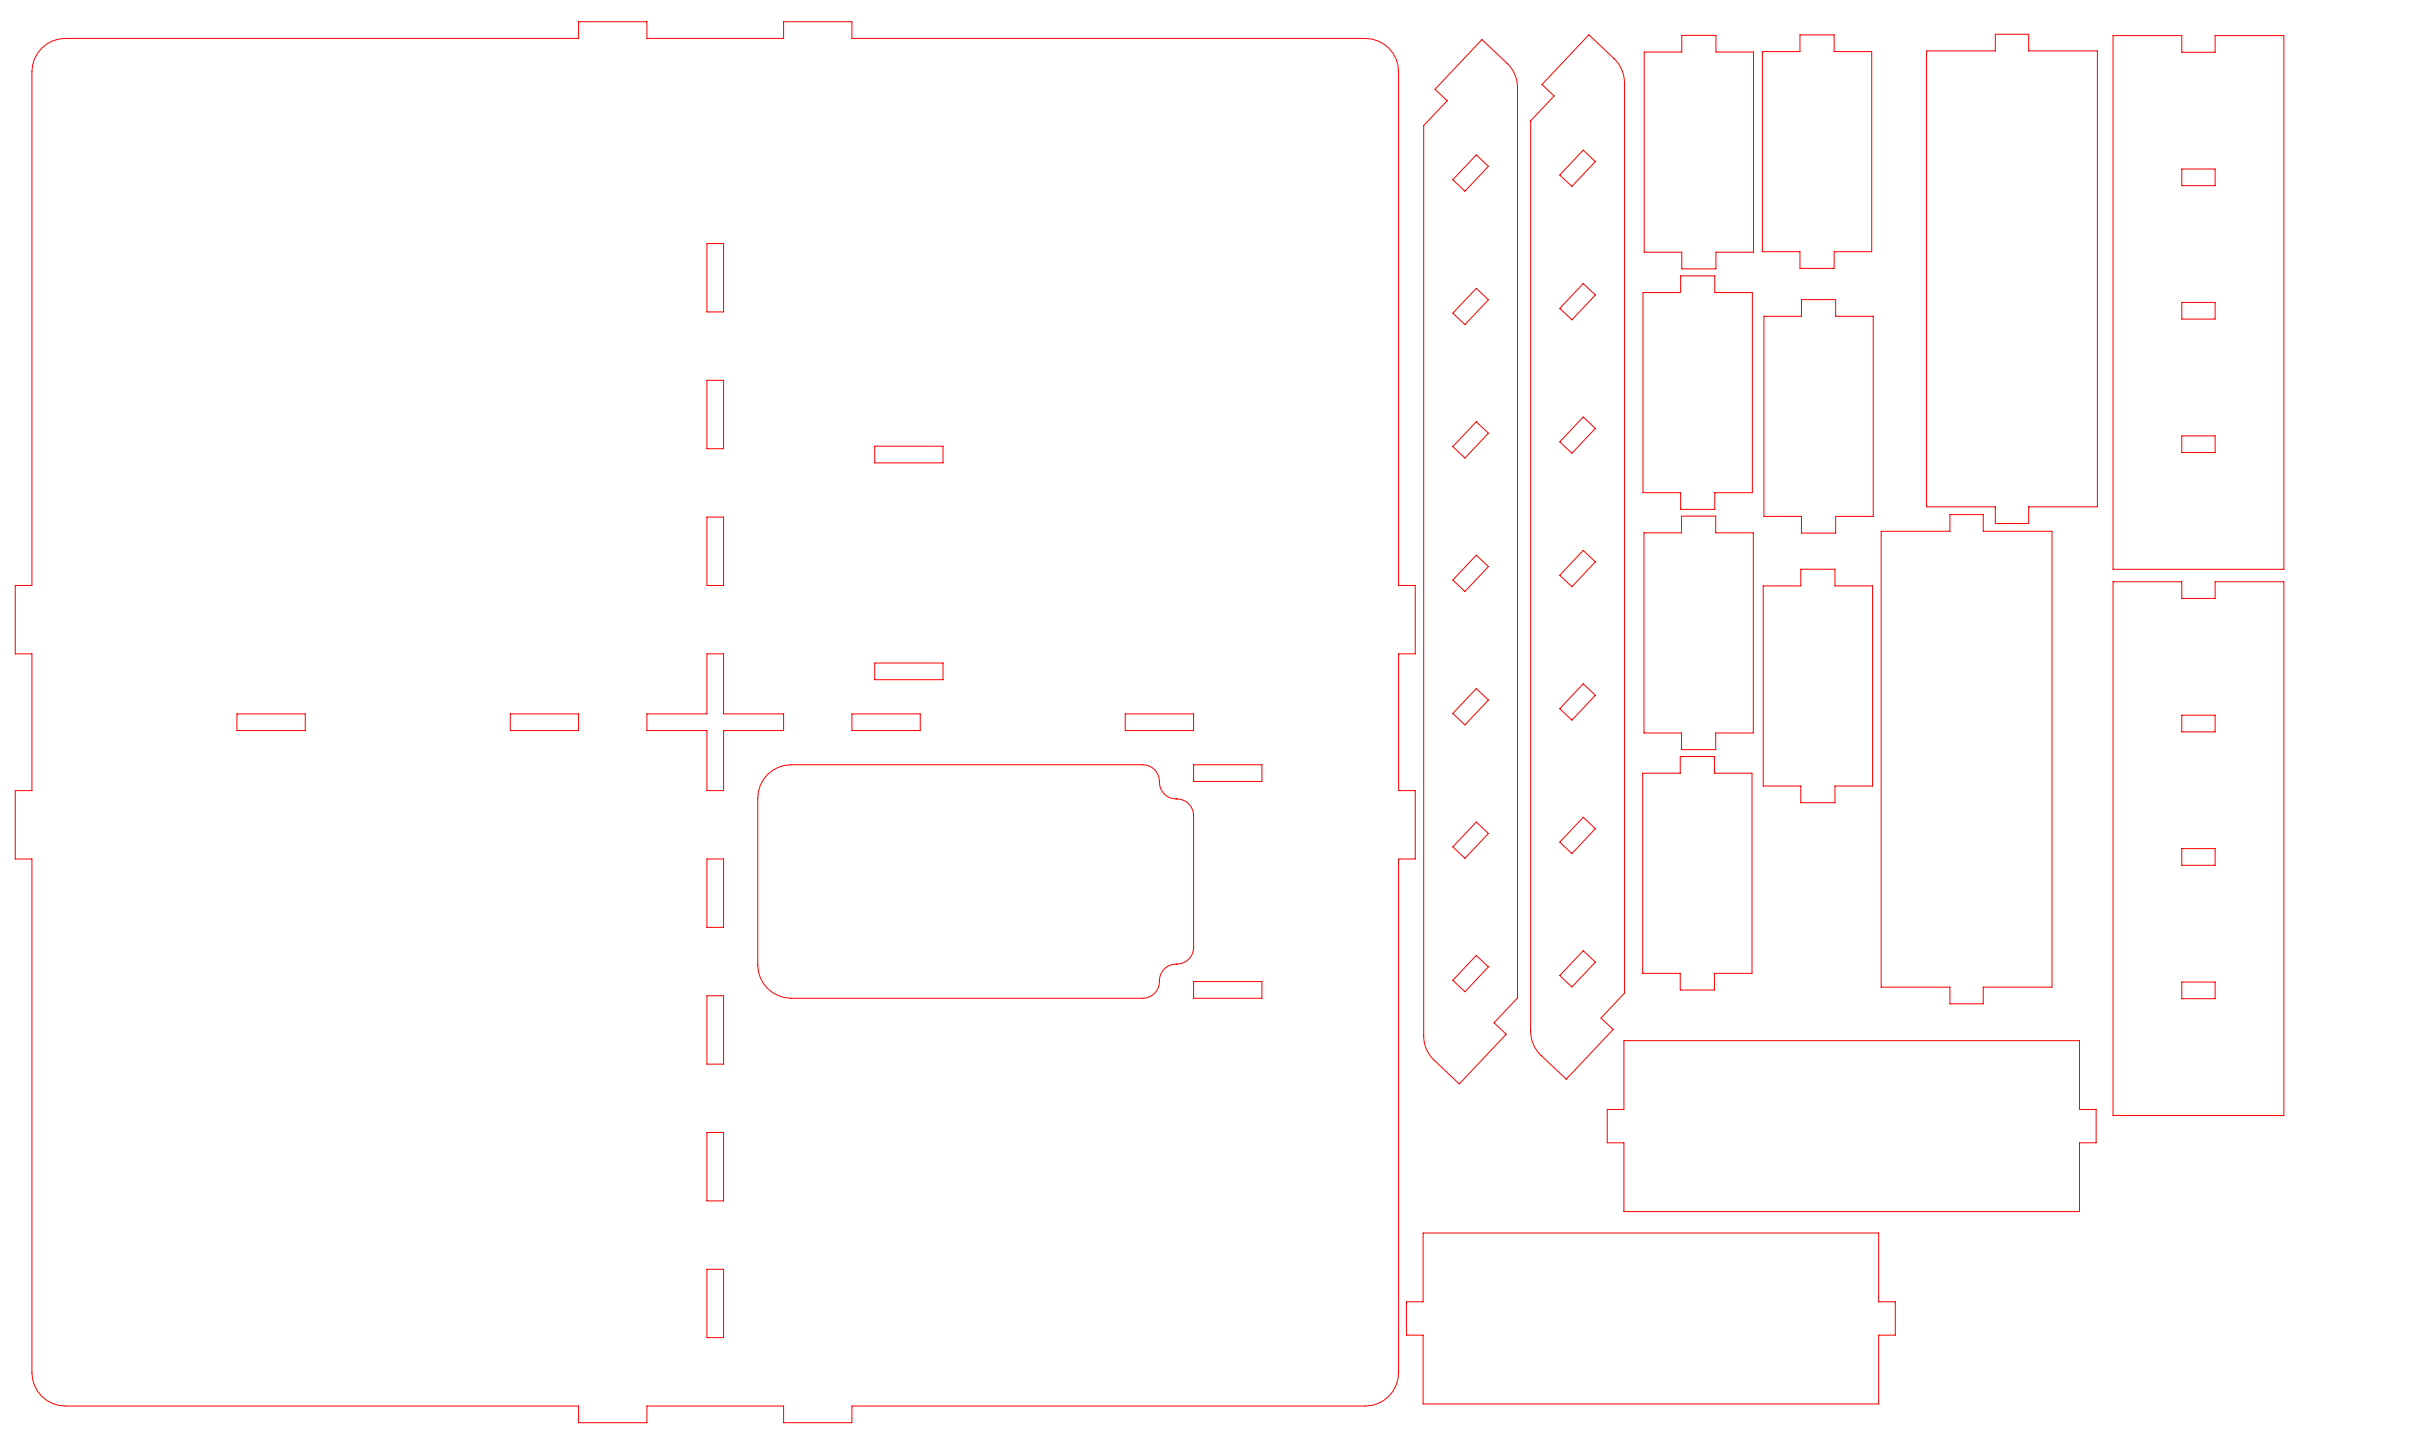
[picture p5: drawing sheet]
<svg xmlns="http://www.w3.org/2000/svg" width="726mm" height="432mm" viewBox="0 0 726 432" stroke-linecap="round" stroke-linejoin="round" font-family="sans-serif">
<g fill="none" stroke="#f00" stroke-width=".3">
<path d="M12.5 14.4a10 10 0 0 1 7.1-2.9h154v-5h20.5v5h41v-5h20.5v5h154a10 10 0 0 1 10 10v154h5v20.5h-5v41h5v20.5h-5v154a10 10 0 0 1-10 10h-154v5h-20.5v-5h-41v5h-20.5v-5h-154a10 10 0 0 1-10-10v-154h-5v-20.5h5v-41h-5v-20.5h5v-154a10 10 0 0 1 2.9-7.1zM444.6 11.9l7.5 7.1a10 10 0 0 1 3.2 7.2v273l-7.1 7.4 3.7 3.5-14.1 14.9-7.6-7.2a10 10 0 0 1-3.1-7.2v-272.9l7-7.5-3.6-3.4zM476.7 10.4l7.5 7.2a10 10 0 0 1 3.1 7.2v272.9l-7 7.5 3.6 3.4-14 14.9-7.6-7.1a10 10 0 0 1-3.1-7.3v-272.9l7-7.4-3.6-3.5zM493.3 15.6h11.2v-5h10.3v5h11.3v60h-11.3v5h-10.3v-5h-11.2zM528.7 15.5h11.3v-5h10.2v5h11.3v60h-11.3v5h-10.2v-5h-11.3zM578 15.3h20.6v-5h10v5h20.6v136.6h-20.6v5h-10v-5h-20.6zM633.9 10.7h20.6v5h10v-5h20.7v160h-51.3zM442.9 46.4l3.6 3.5-7 7.4-3.7-3.4zM475 45l3.6 3.4-7 7.5-3.7-3.4zM654.5 50.7h10v5h-10zM212.1 73h5v20.5h-5zM442.9 86.4l3.6 3.5-7 7.4-3.7-3.4z"/>
<path d="M475 85l3.6 3.4-7 7.5-3.7-3.4zM492.9 87.7h11.3v-5h10.2v5h11.3v60h-11.3v5h-10.2v-5h-11.3zM529.2 94.8h11.2v-5h10.3v5h11.3v60h-11.3v5h-10.3v-5h-11.2zM654.5 90.7h10v5h-10zM212.1 114h5v20.5h-5zM262.4 133.8h20.5v5h-20.5zM442.9 126.4l3.6 3.5-7 7.4-3.7-3.4zM475 125l3.6 3.4-7 7.5-3.7-3.4zM654.5 130.7h10v5h-10zM212.1 155h5v20.5h-5zM493.2 159.7h11.3v-5h10.2v5h11.3v60h-11.3v5h-10.2v-5h-11.3zM564.3 159.3h20.7v-5h10v5h20.6v136.6h-20.6v5h-10v-5h-20.7z"/>
<path d="M442.9 166.4l3.6 3.5-7 7.4-3.7-3.4zM475 165l3.6 3.4-7 7.5-3.7-3.4zM529 175.6h11.2v-5h10.3v5h11.3v60h-11.3v5h-10.3v-5h-11.2zM633.9 174.4h20.6v5h10v-5h20.7v160h-51.3zM262.4 198.8h20.5v5h-20.5zM71.1 214h20.5v5h-20.5zM153.1 214h20.5v5h-20.5zM194.1 214h18v-18h5v18h18v5h-18v18h-5v-18h-18zM255.6 214h20.5v5h-20.5zM337.6 214h20.5v5h-20.5zM442.9 206.4l3.6 3.5-7 7.4-3.7-3.4zM475 205l3.6 3.4-7 7.5-3.7-3.4z"/>
<path d="M654.5 214.4h10v5h-10zM230.3 232.2a10 10 0 0 1 7-2.9h105.5a5 5 0 0 1 5 5.2 5 5 0 0 0 5.3 5 5 5 0 0 1 5 5v39.5a5 5 0 0 1-5.3 5 5 5 0 0 0-5 5.3 5 5 0 0 1-5 5h-105.5a10 10 0 0 1-10-10v-50a10 10 0 0 1 3-7.1zM358.1 229.3h20.5v5h-20.5zM492.8 231.8h11.3v-5h10.2v5h11.3v60h-11.3v5h-10.2v-5h-11.3zM212.1 257.5h5v20.5h-5zM442.9 246.4l3.6 3.5-7 7.4-3.7-3.4zM475 245l3.6 3.4-7 7.5-3.7-3.4zM654.5 254.4h10v5h-10zM212.1 298.5h5v20.5h-5zM358.1 294.3h20.5v5h-20.5zM442.9 286.4l3.6 3.5-7 7.4-3.7-3.4zM475 285l3.6 3.4-7 7.5-3.7-3.4z"/>
<path d="M654.5 294.4h10v5h-10zM487.2 312h136.6v20.6h5v10h-5v20.6h-136.6v-20.6h-5v-10h5zM212.1 339.5h5v20.5h-5zM426.9 369.6h136.7v20.7h5v10h-5v20.6h-136.7v-20.6h-5v-10h5zM212.1 380.5h5v20.5h-5z"/>
</g>
</svg>
